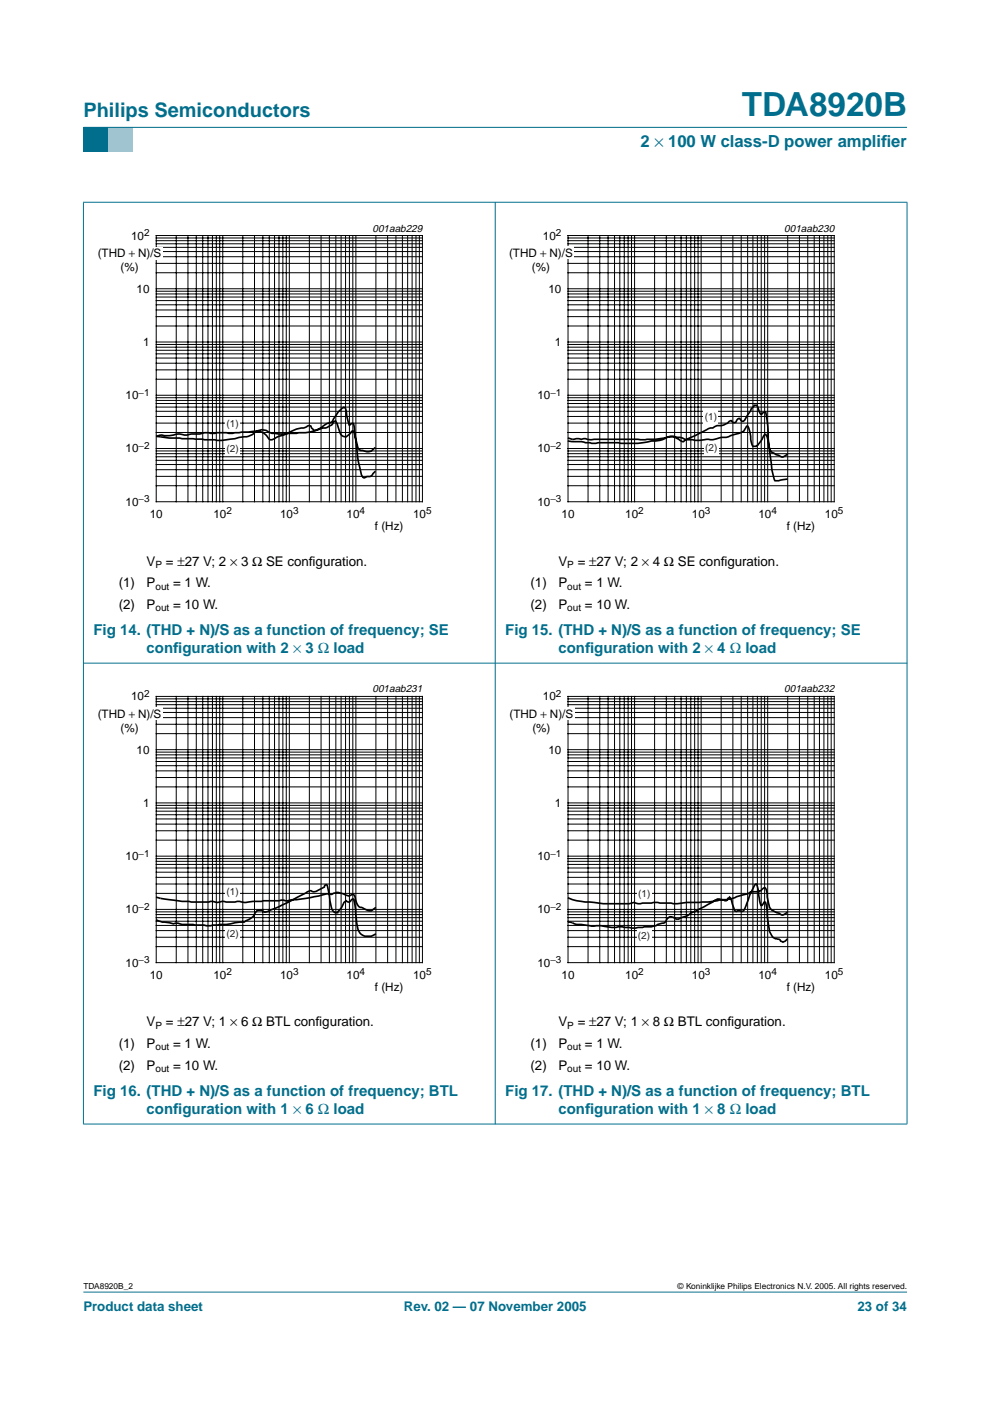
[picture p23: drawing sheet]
<svg xmlns="http://www.w3.org/2000/svg" width="210mm" height="297mm" viewBox="0 0 210 297" stroke-linecap="round" stroke-linejoin="round" font-family="sans-serif">
<defs><g id="words">
<text font-size="7.1" fill="#006e8c" x="157.3" y="24.7">TDA8920B</text>
<text font-size="4.2" fill="#006e8c" x="17.7" y="24.9">Philips Semiconductors</text>
<g font-size="3.5" fill="#006e8c">
<text x="135.8" y="31.1">2 × 100 W class-D power amplif</text>
<text x="186.8" y="31.1">ier</text>
</g>
<g font-size="3.2" fill="#006e8c">
<text x="19.8" y="134.6">Fig 14. (THD + N)/S as a function of frequency; SE</text>
<text x="107.1" y="134.6">Fig 15. (THD + N)/S as a function of frequency; SE</text>
<text x="31.1" y="138.5">conf</text>
<text x="36.7" y="138.5">iguration with 2 × 3 Ω load</text>
<text x="118.4" y="138.5">conf</text>
<text x="124.1" y="138.5">iguration with 2 × 4 Ω load</text>
<text x="19.8" y="232.3">Fig 16. (THD + N)/S as a function of frequency; BTL</text>
<text x="107.1" y="232.3">Fig 17. (THD + N)/S as a function of frequency; BTL</text>
<text x="31.1" y="236.2">conf</text>
<text x="36.7" y="236.2">iguration with 1 × 6 Ω load</text>
<text x="118.4" y="236.2">conf</text>
<text x="124.1" y="236.2">iguration with 1 × 8 Ω load</text>
</g>
<g font-size="2.8">
<text x="31.1" y="119.9">V</text>
<text x="35.2" y="119.9">= ±27 V; 2 × 3 Ω SE conf</text>
<text x="65.5" y="119.9">iguration.</text>
<text x="118.4" y="119.9">V</text>
<text x="122.5" y="119.9">= ±27 V; 2 × 4 Ω SE conf</text>
<text x="152.8" y="119.9">iguration.</text>
<text x="25.2" y="124.5">(1)</text>
<text x="31.1" y="124.5">P</text>
<text x="36.7" y="124.5">= 1 W.</text>
<text x="112.5" y="124.5">(1)</text>
<text x="118.4" y="124.5">P</text>
<text x="124" y="124.5">= 1 W.</text>
<text x="25.2" y="129.1">(2)</text>
<text x="31.1" y="129.1">P</text>
<text x="36.7" y="129.1">= 10 W.</text>
<text x="112.5" y="129.1">(2)</text>
<text x="118.4" y="129.1">P</text>
<text x="124" y="129.1">= 10 W.</text>
<text x="31.1" y="217.6">V</text>
<text x="35.2" y="217.6">= ±27 V; 1 × 6 Ω BTL conf</text>
<text x="66.9" y="217.6">iguration.</text>
<text x="118.4" y="217.6">V</text>
<text x="122.5" y="217.6">= ±27 V; 1 × 8 Ω BTL conf</text>
<text x="154.2" y="217.6">iguration.</text>
<text x="25.2" y="222.2">(1)</text>
<text x="25.2" y="226.8">(2)</text>
<text x="31.1" y="222.2">P</text>
<text x="31.1" y="226.8">P</text>
<text x="36.7" y="222.2">= 1 W.</text>
<text x="36.7" y="226.8">= 10 W.</text>
<text x="112.5" y="222.2">(1)</text>
<text x="112.5" y="226.8">(2)</text>
<text x="118.4" y="222.2">P</text>
<text x="118.4" y="226.8">P</text>
<text x="124" y="222.2">= 1 W.</text>
<text x="124" y="226.8">= 10 W.</text>
</g>
<g font-size="2.8" fill="#006e8c">
<text x="17.7" y="278">Product data sheet</text>
<text x="85.6" y="278">Rev. 02 — 07 November 2005</text>
<text x="181.8" y="278">23 of 34</text>
</g>
<g font-size="2.5">
<text x="27.8" y="50.8">10</text>
<text x="115.1" y="50.8">10</text>
<text x="20.7" y="54.6">(THD + N)/S</text>
<text x="25.6" y="57.6">(%)</text>
<text x="107.9" y="54.5">(THD + N)/S</text>
<text x="112.8" y="57.5">(%)</text>
<text x="29" y="62.1">10</text>
<text x="116.3" y="62.1">10</text>
<text x="30.3" y="73.4">1</text>
<text x="117.7" y="73.4">1</text>
<text x="26.6" y="84.6">10</text>
<text x="113.9" y="84.6">10</text>
<text x="26.6" y="95.9">10</text>
<text x="113.9" y="95.9">10</text>
<text x="26.6" y="107.2">10</text>
<text x="113.9" y="107.2">10</text>
<text x="31.7" y="109.8">10</text>
<text x="45.3" y="109.8">10</text>
<text x="59.4" y="109.8">10</text>
<text x="73.5" y="109.8">10</text>
<text x="79.5" y="112.3">f (Hz)</text>
<text x="87.6" y="109.8">10</text>
<text x="119.1" y="109.8">10</text>
<text x="132.6" y="109.8">10</text>
<text x="146.7" y="109.8">10</text>
<text x="160.8" y="109.8">10</text>
<text x="166.8" y="112.3">f (Hz)</text>
<text x="174.9" y="109.8">10</text>
<text x="27.8" y="148.5">10</text>
<text x="115.1" y="148.5">10</text>
<text x="20.7" y="152.3">(THD + N)/S</text>
<text x="25.6" y="155.3">(%)</text>
<text x="108" y="152.3">(THD + N)/S</text>
<text x="112.9" y="155.3">(%)</text>
<text x="29" y="159.8">10</text>
<text x="116.3" y="159.8">10</text>
<text x="30.3" y="171.1">1</text>
<text x="117.7" y="171.1">1</text>
<text x="26.6" y="182.4">10</text>
<text x="113.9" y="182.4">10</text>
<text x="26.6" y="193.7">10</text>
<text x="113.9" y="193.7">10</text>
<text x="26.6" y="204.9">10</text>
<text x="31.7" y="207.5">10</text>
<text x="45.3" y="207.5">10</text>
<text x="59.4" y="207.5">10</text>
<text x="73.5" y="207.5">10</text>
<text x="87.6" y="207.5">10</text>
<text x="113.9" y="204.9">10</text>
<text x="119.1" y="207.5">10</text>
<text x="132.6" y="207.5">10</text>
<text x="146.7" y="207.5">10</text>
<text x="160.8" y="207.5">10</text>
<text x="174.9" y="207.5">10</text>
<text x="79.5" y="210">f (Hz)</text>
<text x="166.8" y="210">f (Hz)</text>
</g>
<g font-size="2.2">
<text x="79" y="49.1">001aab229</text>
<text x="166.3" y="49.1">001aab230</text>
<text x="79" y="146.8">001aab231</text>
<text x="166.3" y="146.8">001aab232</text>
</g>
<g font-size="2.1">
<text x="30.5" y="50">2</text>
<text x="117.8" y="50">2</text>
<text x="29.4" y="83.9">−1</text>
<text x="116.7" y="83.9">−1</text>
<text x="29.4" y="95.2">−2</text>
<text x="116.7" y="95.2">−2</text>
<text x="29.4" y="106.5">−3</text>
<text x="116.7" y="106.5">−3</text>
<text x="48" y="109">2</text>
<text x="62.1" y="109">3</text>
<text x="76.2" y="109">4</text>
<text x="90.4" y="109">5</text>
<text x="135.3" y="109">2</text>
<text x="149.4" y="109">3</text>
<text x="163.6" y="109">4</text>
<text x="177.7" y="109">5</text>
<text x="33" y="120.4">P</text>
<text x="33" y="125">out</text>
<text x="120.3" y="120.4">P</text>
<text x="120.3" y="125">out</text>
<text x="33" y="129.6">out</text>
<text x="120.3" y="129.6">out</text>
<text x="30.5" y="147.8">2</text>
<text x="117.8" y="147.8">2</text>
<text x="29.4" y="181.6">−1</text>
<text x="116.7" y="181.6">−1</text>
<text x="29.4" y="192.9">−2</text>
<text x="116.7" y="192.9">−2</text>
<text x="29.4" y="204.2">−3</text>
<text x="48" y="206.7">2</text>
<text x="62.1" y="206.7">3</text>
<text x="76.2" y="206.7">4</text>
<text x="90.4" y="206.7">5</text>
<text x="116.7" y="204.2">−3</text>
<text x="135.3" y="206.7">2</text>
<text x="149.4" y="206.7">3</text>
<text x="163.6" y="206.7">4</text>
<text x="177.7" y="206.7">5</text>
<text x="33" y="218.1">P</text>
<text x="120.3" y="218.1">P</text>
<text x="33" y="222.7">out</text>
<text x="33" y="227.3">out</text>
<text x="120.3" y="222.7">out</text>
<text x="120.3" y="227.3">out</text>
</g>
<g font-size="2.1" fill="#231f20">
<text x="149.5" y="89.1">(1)</text>
<text x="48" y="90.5">(1)</text>
<text x="48" y="95.7">(2)</text>
<text x="149.5" y="95.7">(2)</text>
<text x="48" y="189.8">(1)</text>
<text x="135.3" y="190.1">(1)</text>
<text x="48" y="198.6">(2)</text>
<text x="135.3" y="199.1">(2)</text>
</g>
<g font-size="1.8">
<text x="17.7" y="273.4">TDA8920B_2</text>
<text x="143.7" y="273.4">© Koninklijke Philips Electronics N.V. 2005. All rights reserved.</text>
</g>
</g></defs>
<path d="M17.7 273.9h174.6z" fill="#006e8c" stroke="#006e8c" stroke-width=".21"/>
<path d="M17.7 27h5.3v5.3h-5.3z" fill-rule="evenodd" fill="#006e8c"/>
<path d="M23 27h5.3v5.3h-5.3z" fill-rule="evenodd" fill="#96c4d6"/>
<g fill="#006e8c" stroke="#006e8c" stroke-width=".21">
<path d="M17.7 27h174.6z"/>
<path d="M17.7 42.9v195.4z"/>
<path d="M105 42.8v195.6z"/>
<path d="M192.3 42.9v195.4z"/>
<path d="M17.6 42.9h174.8z"/>
<path d="M17.6 140.6h174.8z"/>
<path d="M17.6 238.3h174.8z"/>
</g>
<path d="M20.4 47.1h81.9v66.3h-81.9z" fill="none" stroke="#fff" stroke-width=".21"/>
<g fill="none" stroke="#000" stroke-width=".21">
<path d="M33.1 49.9h56.5v56.5h-56.5zM33.1 57.8h56.5M33.1 55.8h56.5M33.1 54.4h56.5M33.1 53.3h56.5M33.1 52.4h56.5M33.1 51.7h56.5M33.1 51h56.5M33.1 50.5h56.5M37.4 49.9v56.5M39.9 49.9v56.5M41.6 49.9v56.5"/>
<path d="M43 49.9v56.5M44.1 49.9v56.5M45 49.9v56.5M45.9 49.9v56.5M46.6 49.9v56.5M47.2 49.9v56.5M51.5 49.9v56.5M54 49.9v56.5M55.7 49.9v56.5M57.1 49.9v56.5M58.2 49.9v56.5M59.2 49.9v56.5"/>
<path d="M60 49.9v56.5M60.7 49.9v56.5M61.3 49.9v56.5M65.6 49.9v56.5M68.1 49.9v56.5M69.8 49.9v56.5M71.2 49.9v56.5M72.3 49.9v56.5M73.3 49.9v56.5M74.1 49.9v56.5M74.8 49.9v56.5M75.5 49.9v56.5"/>
<path d="M79.7 49.9v56.5M82.2 49.9v56.5M83.9 49.9v56.5M85.3 49.9v56.5M86.4 49.9v56.5M87.4 49.9v56.5M88.2 49.9v56.5M88.9 49.9v56.5M33.1 78.4h56.5M33.1 77h56.5M33.1 75.9h56.5M33.1 75h56.5"/>
<path d="M33.1 74.3h56.5M33.1 73.6h56.5M33.1 73h56.5M33.1 72.5h56.5M33.1 69.1h56.5M33.1 67.1h56.5M33.1 65.7h56.5M33.1 64.6h56.5M33.1 63.7h56.5M33.1 63h56.5M33.1 62.3h56.5M33.1 61.7h56.5"/>
<path d="M33.1 61.2h56.5M33.1 99.6h56.5M33.1 98.5h56.5M33.1 97.6h56.5M33.1 96.8h56.5M33.1 96.2h56.5M33.1 95.6h56.5M33.1 95.1h56.5M33.1 91.7h56.5M33.1 89.7h56.5M33.1 88.3h56.5M33.1 87.2h56.5"/>
<path d="M33.1 86.3h56.5M33.1 85.6h56.5M33.1 84.9h56.5M33.1 84.3h56.5M33.1 83.8h56.5M33.1 80.4h56.5M33.1 103h56.5M33.1 101h56.5"/>
</g>
<g fill="#fff">
<path d="M47.8 88.5h3.1v2.7h-3.1z"/>
<path d="M47.8 93.7h3.1v2.7h-3.1z"/>
</g>
<path d="M79.6 94.9l-.5 .4a1.69 1.69 0 0 1-2.2 .2 1.04 1.04 0 0 1-1.2-1.1l-.7-2.9-.3-.1-.7 .7a1.13 1.13 0 0 1-1.2 .4 1.13 1.13 0 0 1-.8-1l-.5-1.7-.4-.6-.4 .3-.4 .6a4.1 4.1 0 0 1-2.3 .8l-.5 .2a10 10 0 0 1-4.1 .6l-3.3 .3-1.9-.1a2.66 2.66 0 0 1-1.8-.7l-.9-.1-2.9 .5h-1.3l-2 .3-1.3-.2-3.3 .2-1.3-.2-1 .3h-1.9a4.5 4.5 0 0 1-2.8 0l-.5 .1a6 6 0 0 1-3.2 .1l-.9 .3 2.8 .4 9.7 .3a14.2 14.2 0 0 0 5.1-.5 4.5 4.5 0 0 0 3.2-1 2.08 2.08 0 0 1 2.9 1l.3 .4a1.2 1.2 0 0 0 1.5-.4l2.4-.8 .4-.3a7.7 7.7 0 0 1 3.4-1l.2-.1a.67 .67 0 0 1 .9-.2l.2 .4 .5 .5h.4l2.8-1.6a.83 .83 0 0 0 .9-.8l1-1.5 .6-.5a.78 .78 0 0 1 .9-.4l.8 3.7 .5-.3h.5l.2 1.6a48.8 48.8 0 0 0 1.4 9.3l.3 .5a.6 .6 0 0 0 .9-.2l.9-.1 .9-1" fill="none" stroke="#000" stroke-width=".35"/>
<path d="M32.6 52.4h1.9v2.5h-1.9z" fill="#fff"/>
<path d="M107.7 47.1h81.9v66.3h-81.9z" fill="none" stroke="#fff" stroke-width=".21"/>
<g fill="none" stroke="#000" stroke-width=".21">
<path d="M120.4 49.9h56.5v56.5h-56.5zM120.4 57.8h56.5M120.4 55.8h56.5M120.4 54.4h56.5M120.4 53.3h56.5M120.4 52.4h56.5M120.4 51.7h56.5M120.4 51h56.5M120.4 50.5h56.5M124.7 49.9v56.5M127.2 49.9v56.5M128.9 49.9v56.5"/>
<path d="M130.3 49.9v56.5M131.4 49.9v56.5M132.4 49.9v56.5M133.2 49.9v56.5M133.9 49.9v56.5M134.5 49.9v56.5M138.8 49.9v56.5M141.3 49.9v56.5M143 49.9v56.5M144.4 49.9v56.5M145.5 49.9v56.5M146.5 49.9v56.5"/>
<path d="M147.3 49.9v56.5M148 49.9v56.5M148.7 49.9v56.5M152.9 49.9v56.5M155.4 49.9v56.5M157.1 49.9v56.5M158.5 49.9v56.5M159.6 49.9v56.5M160.6 49.9v56.5M161.4 49.9v56.5M162.1 49.9v56.5M162.8 49.9v56.5"/>
<path d="M167 49.9v56.5M169.5 49.9v56.5M171.3 49.9v56.5M172.6 49.9v56.5M173.7 49.9v56.5M174.7 49.9v56.5M175.5 49.9v56.5M176.2 49.9v56.5M120.4 78.4h56.5M120.4 77h56.5M120.4 75.9h56.5M120.4 75h56.5"/>
<path d="M120.4 74.3h56.5M120.4 73.6h56.5M120.4 73h56.5M120.4 72.5h56.5M120.4 69.1h56.5M120.4 67.1h56.5M120.4 65.7h56.5M120.4 64.6h56.5M120.4 63.7h56.5M120.4 63h56.5M120.4 62.3h56.5M120.4 61.7h56.5"/>
<path d="M120.4 61.2h56.5M120.4 99.6h56.5M120.4 98.5h56.5M120.4 97.6h56.5M120.4 96.8h56.5M120.4 96.2h56.5M120.4 95.6h56.5M120.4 95.1h56.5M120.4 91.7h56.5M120.4 89.7h56.5M120.4 88.3h56.5M120.4 87.2h56.5"/>
<path d="M120.4 86.3h56.5M120.4 85.6h56.5M120.4 84.9h56.5M120.4 84.3h56.5M120.4 83.8h56.5M120.4 80.4h56.5M120.4 103h56.5M120.4 101h56.5"/>
</g>
<g fill="#fff">
<path d="M149.2 86.9h3.1v3h-3.1z"/>
<path d="M149.3 93.7h3.1v2.7h-3.1z"/>
</g>
<path d="M120.4 93.5l2.9 .1 2.1 .4 5.7-.1a17.8 17.8 0 0 0 6.1-.2l.9-.2a6.2 6.2 0 0 0 3.7-.9 4.1 4.1 0 0 1 2.6 .9l.5 .1a5.5 5.5 0 0 1 2.5-1.2l1.9-1a2.65 2.65 0 0 1 1.8-.7l.9-.5a4 4 0 0 0 2.9-1h.2a.56 .56 0 0 0 1 .3l.1-.4 .5-.4 .7 .6h.2l1.6-2.2 .1-.4 .6-.8h.5l.9 1.9 .9-.5 .2 .2 .4 2.8a62.9 62.9 0 0 0 1.4 11.4l.1 .2h.8l1.9-.3M120.4 92.9a2.14 2.14 0 0 0 1.8 .1l1.1 .1a2.37 2.37 0 0 1 1.8 .1l10.1-.1a18.3 18.3 0 0 0 7-.6l2 .2a4.3 4.3 0 0 0 2.7 .5 7.9 7.9 0 0 0 3.3-.1 5.1 5.1 0 0 0 2.8-.4 5.3 5.3 0 0 0 2.8-.6l.9-.2a1.83 1.83 0 0 0 1.5-1.4l.3-.2a7.5 7.5 0 0 1 .8 3.3l.4 1a1.69 1.69 0 0 0 1.6-1.1l.8-1.4h.3l.2 .5 .6 2.4a1.33 1.33 0 0 0 1 1.1l.9 .4a.92 .92 0 0 0 1.4 .1l.5-.3" fill="none" stroke="#000" stroke-width=".35"/>
<path d="M119.9 52.3h1.8v2.6h-1.8z" fill="#fff"/>
<path d="M20.4 144.8h81.9v66.4h-81.9z" fill="none" stroke="#fff" stroke-width=".21"/>
<g fill="none" stroke="#000" stroke-width=".21">
<path d="M33.1 147.7h56.5v56.4h-56.5zM33.1 159.5h56.5M33.1 158.9h56.5M33.1 155.5h56.5M33.1 153.6h56.5M33.1 152.1h56.5M33.1 151.1h56.5M33.1 150.2h56.5M33.1 149.4h56.5M33.1 148.8h56.5M33.1 148.2h56.5M37.4 147.7v56.4"/>
<path d="M39.9 147.7v56.4M41.6 147.7v56.4M43 147.7v56.4M44.1 147.7v56.4M45 147.7v56.4M45.9 147.7v56.4M46.6 147.7v56.4M47.2 147.7v56.4M51.5 147.7v56.4M54 147.7v56.4M55.7 147.7v56.4M57.1 147.7v56.4"/>
<path d="M58.2 147.7v56.4M59.2 147.7v56.4M60 147.7v56.4M60.7 147.7v56.4M61.3 147.7v56.4M65.6 147.7v56.4M68.1 147.7v56.4M69.8 147.7v56.4M71.2 147.7v56.4M72.3 147.7v56.4M73.3 147.7v56.4M74.1 147.7v56.4"/>
<path d="M74.8 147.7v56.4M75.5 147.7v56.4M79.7 147.7v56.4M82.2 147.7v56.4M83.9 147.7v56.4M85.3 147.7v56.4M86.4 147.7v56.4M87.4 147.7v56.4M88.2 147.7v56.4M88.9 147.7v56.4M33.1 178.1h56.5M33.1 176.1h56.5"/>
<path d="M33.1 174.7h56.5M33.1 173.6h56.5M33.1 172.7h56.5M33.1 172h56.5M33.1 171.3h56.5M33.1 170.8h56.5M33.1 170.2h56.5M33.1 166.8h56.5M33.1 164.8h56.5M33.1 163.4h56.5M33.1 162.3h56.5M33.1 161.5h56.5"/>
<path d="M33.1 160.7h56.5M33.1 160h56.5M33.1 198.7h56.5M33.1 197.3h56.5M33.1 196.2h56.5M33.1 195.3h56.5M33.1 194.6h56.5M33.1 193.9h56.5M33.1 193.3h56.5M33.1 192.8h56.5M33.1 189.4h56.5M33.1 187.4h56.5"/>
<path d="M33.1 186h56.5M33.1 184.9h56.5M33.1 184h56.5M33.1 183.3h56.5M33.1 182.6h56.5M33.1 182h56.5M33.1 181.5h56.5M33.1 200.7h56.5"/>
</g>
<g fill="#fff">
<path d="M47.8 187.8h3.1v2.7h-3.1z"/>
<path d="M47.8 196.6h3.1v2.7h-3.1z"/>
</g>
<path d="M33.1 195l1.3 .5 2.4 .4a2.2 2.2 0 0 1 1.8 .1l6 .3 7.2-.8 .8-.5a2.69 2.69 0 0 0 1.6-1.6l.5-.4a1.41 1.41 0 0 1 1.4 .4l.7-.2 2.4-1 6-3.1a.93 .93 0 0 1 1.2 0l.6-.1 1.8-.9 .1-.4 .3-.1 .7 2.5a5.2 5.2 0 0 0 .9 3.3l.8 .1 .1-.3a4.1 4.1 0 0 0 1.2-1.9l.5-.3a.59 .59 0 0 0 .9 .1l.5-.5 .2 .2 .4 2.1 .2 2.7a2.84 2.84 0 0 0 1.5 2.8 2.57 2.57 0 0 0 2.6-.4M33.1 190.2l1 .3 4.5 .6 5.7 .2a2.39 2.39 0 0 1 1.8 0 2.5 2.5 0 0 1 1.9 0h1.8a2.71 2.71 0 0 1 2 0l4-.3 4.3-.2a2.51 2.51 0 0 0 1.9 0 32.1 32.1 0 0 0 7.4-1.3 2.9 2.9 0 0 0 1.9-.3l1.4 .3a2.06 2.06 0 0 0 1.6 .3 .54 .54 0 0 1 .6-.2 .54 .54 0 0 1 .4 .5l.5 1.6a1.08 1.08 0 0 0 1.1 .8l.5 .2a1.37 1.37 0 0 0 1.8 0l.5-.3" fill="none" stroke="#000" stroke-width=".35"/>
<path d="M32.6 150.1h1.9v2.5h-1.9z" fill="#fff"/>
<path d="M107.7 144.8h81.9v66.4h-81.9z" fill="none" stroke="#fff" stroke-width=".21"/>
<g fill="none" stroke="#000" stroke-width=".21">
<path d="M120.4 147.7h56.5v56.4h-56.5zM120.4 159.5h56.5M120.4 158.9h56.5M120.4 155.5h56.5M120.4 153.6h56.5M120.4 152.1h56.5M120.4 151.1h56.5M120.4 150.2h56.5M120.4 149.4h56.5M120.4 148.8h56.5M120.4 148.2h56.5M124.7 147.7v56.4"/>
<path d="M127.2 147.7v56.4M128.9 147.7v56.4M130.3 147.7v56.4M131.4 147.7v56.4M132.4 147.7v56.4M133.2 147.7v56.4M133.9 147.7v56.4M134.5 147.7v56.4M138.8 147.7v56.4M141.3 147.7v56.4M143 147.7v56.4M144.4 147.7v56.4"/>
<path d="M145.5 147.7v56.4M146.5 147.7v56.4M147.3 147.7v56.4M148 147.7v56.4M148.7 147.7v56.4M152.9 147.7v56.4M155.4 147.7v56.4M157.1 147.7v56.4M158.5 147.7v56.4M159.6 147.7v56.4M160.6 147.7v56.4M161.4 147.7v56.4"/>
<path d="M162.1 147.7v56.4M162.8 147.7v56.4M167 147.7v56.4M169.5 147.7v56.4M171.3 147.7v56.4M172.6 147.7v56.4M173.7 147.7v56.4M174.7 147.7v56.4M175.5 147.7v56.4M176.2 147.7v56.4M120.4 178.1h56.5M120.4 176.1h56.5"/>
<path d="M120.4 174.7h56.5M120.4 173.6h56.5M120.4 172.7h56.5M120.4 172h56.5M120.4 171.3h56.5M120.4 170.8h56.5M120.4 170.2h56.5M120.4 166.8h56.5M120.4 164.8h56.5M120.4 163.4h56.5M120.4 162.3h56.5M120.4 161.5h56.5"/>
<path d="M120.4 160.7h56.5M120.4 160h56.5M120.4 198.7h56.5M120.4 197.3h56.5M120.4 196.2h56.5M120.4 195.3h56.5M120.4 194.6h56.5M120.4 193.9h56.5M120.4 193.3h56.5M120.4 192.8h56.5M120.4 189.4h56.5M120.4 187.4h56.5"/>
<path d="M120.4 186h56.5M120.4 184.9h56.5M120.4 184h56.5M120.4 183.3h56.5M120.4 182.6h56.5M120.4 182h56.5M120.4 181.5h56.5M120.4 200.7h56.5"/>
</g>
<g fill="#fff">
<path d="M135.1 188.1h3.1v2.7h-3.1z"/>
<path d="M135 197.1h3.1v2.6h-3.1z"/>
</g>
<path d="M120.4 190.3a15.7 15.7 0 0 0 5.5 1l2 .3h5.5a1.72 1.72 0 0 1 1.9 0l3.3-.3 3.7 .2a7.1 7.1 0 0 0 3.3-.2l3.2-.1a12.7 12.7 0 0 0 4.2-.5 6.1 6.1 0 0 0 3.2-.6l2.4-.6 .9-.4h1l.8-.3 .9-.6a2.15 2.15 0 0 1 .5 2l.2 1.3a2.28 2.28 0 0 0 2.3 2.1l.3 .3a.7 .7 0 0 0 1-.2l.5-.3M120.4 195.5h.5a4.1 4.1 0 0 0 2.3 .5l2.7 .4a8.8 8.8 0 0 1 3.8 .2l2.2-.1 2.9 .3 1.8-.3a5.9 5.9 0 0 0 3.3-.6l.5-.2a.78 .78 0 0 0 .9-.7l.5-.5a1.28 1.28 0 0 1 1.6 .4h.5l.7-.4a2.76 2.76 0 0 0 1.9-.9l2.8-1.4 2.3-1.4a2.03 2.03 0 0 1 2.1 .2l.5-.2 .1-.3 .4-.3 .4 .6 .2 .9a1.98 1.98 0 0 0 .8 1.5l.3-.1 1 .1a2.54 2.54 0 0 0 1-1.7l.6-1.8 1-2 .4-.3 .5 1.7 .2 2 .2 .9h.3l.5-.8 .2 .1 .3 1.2 .3 3.6a3.4 3.4 0 0 0 1.5 2.9h.3a.79 .79 0 0 1 .8 .5 .64 .64 0 0 0 1 0l.5-.5" fill="none" stroke="#000" stroke-width=".35"/>
<path d="M120 150.1h1.8v2.5h-1.8z" fill="#fff"/>
<use href="#words"/>
</svg>
